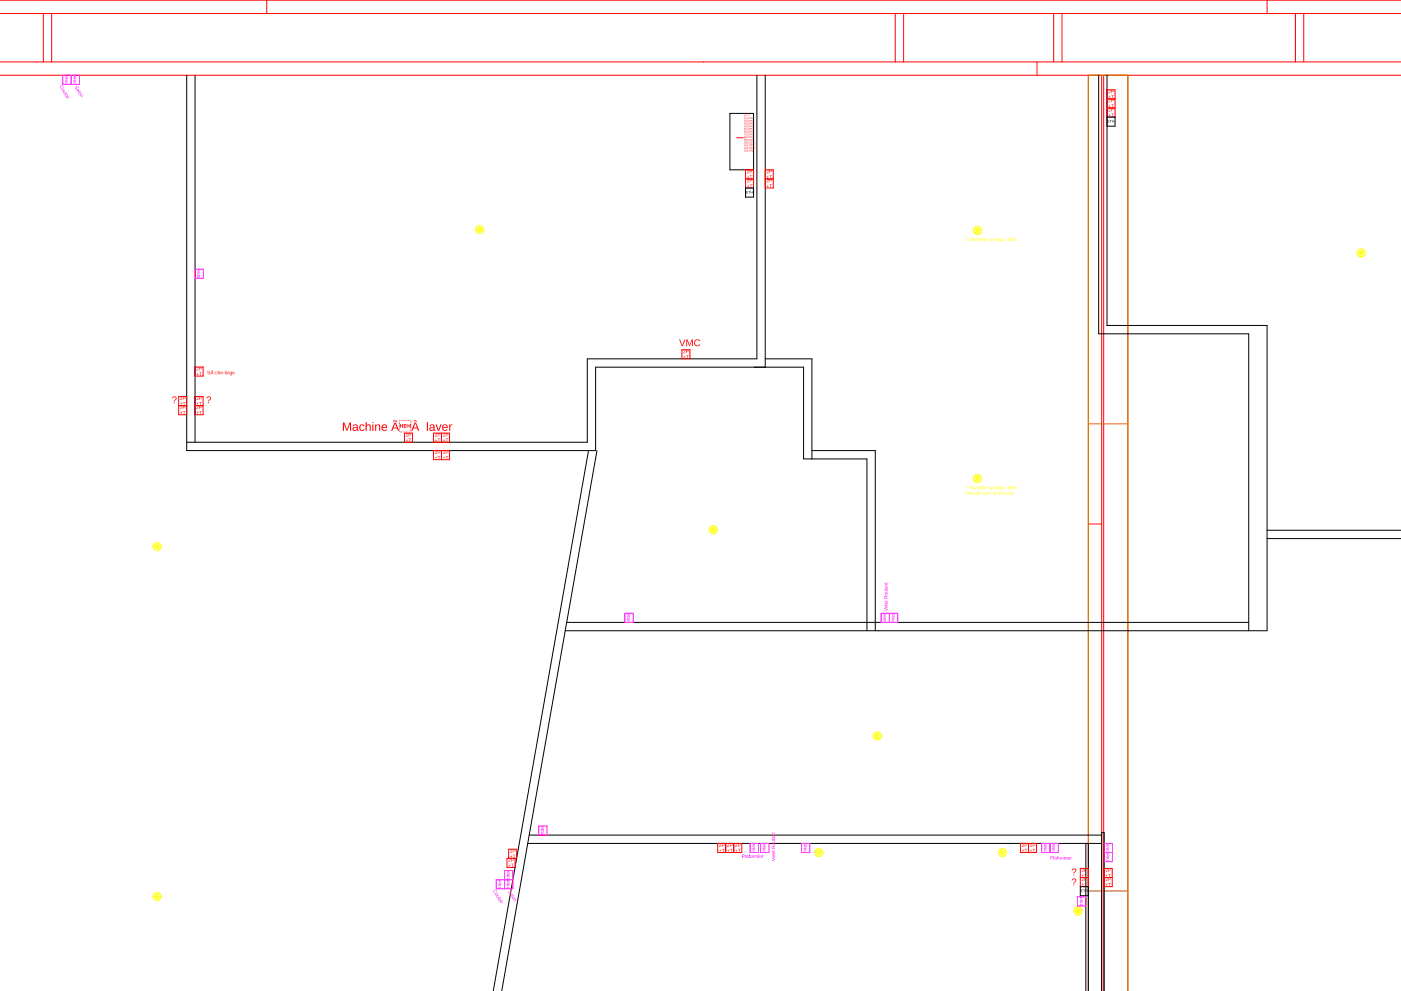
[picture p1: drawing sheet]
<svg xmlns="http://www.w3.org/2000/svg" width="420mm" height="297mm" viewBox="0 0 420 297" stroke-linecap="round" stroke-linejoin="round" font-family="sans-serif">
<g fill="none" stroke="#f00" stroke-width=".3">
<path d="M-.1 18.6h420.3M0 .1h420.2M0 4.1h420.2M13 4.1v14.5M15.5 4.1v14.5M80 .1v4M268.5 4.1v14.5M271 4.1v14.5M311 18.6v4M316 4.1v14.5M318.5 4.1v14.5M380 .1v4"/>
<path d="M388.5 4.1v14.5M391 4.1v14.5M-.1 22.6h420.3M326.4 22.6v274.5M330.4 22.6v274.5M331 22.6v274.5M338.2 22.6v274.5M204.5 104.8h2.4v2.8h-2.4zM326.4 157.1h4"/>
</g>
<g fill="none" stroke="#000" stroke-width=".3">
<path d="M56 22.6v112.5h122.6v-25h62.4v27.5h19v51.5M58.5 22.6v110M218.9 34h7.1v16.9h-7.1zM227 22.6v85h-50.9v25h-120.1M229.5 22.6v87.5M329.5 22.6v77.5h45v89M332 22.6v75h48v91.5h-210.5M229.5 107.6h14v30M176.5 135.1l-28.6 162M178.6 137.3v.3M179 135.1l-28.5 162M243.5 135.1h19v54"/>
<path d="M380 158.9h40.2M380 161.4h40.2M170 186.6h204.5M158.3 252.8h172.1M158.7 250.3h171.7M325.6 252.8v44.3M326.4 252.8v44.3M330.4 297.1v-47.5h.7v47.5"/>
</g>
<path d="M326.4 127.1h11.8M326.4 267.1h11.8M326.4 297.1v-274.5h11.8v274.5" fill="none" stroke="#cd8900" stroke-width=".3"/>
<g fill="#f00">
<path d="M205 104.9a.38 .38 0 0 1 .6 .3 .38 .38 0 0 1-.5 .4l.5 .2h-.7l.2-.3a.31 .31 0 0 0 .4-.2 .31 .31 0 0 0-.3-.4l-.3 .2zM205.8 104.8h.4a.31 .31 0 0 1 .3 .3 .31 .31 0 0 1-.3 .4h-.3l-.1 .3zM205.9 105v.3h.4v-.3z"/>
<path d="M205.2 106.6l.1 .3h.3l-.3 .1v.3l-.1-.3h-.3l.3-.1zM205.7 106.5h.8l-.3 .1v.9l-.1-.9z"/>
</g>
<path d="M121.3 129.8h2.4v2.8h-2.4z" fill="none" stroke="#f00" stroke-width=".3"/>
<g fill="#f00">
<path d="M121.8 129.9a.38 .38 0 0 1 .6 .3 .38 .38 0 0 1-.5 .4l.5 .2h-.7l.1-.3a.31 .31 0 0 0 .4-.2 .31 .31 0 0 0-.2-.4l-.3 .2zM122.6 129.8h.4a.31 .31 0 0 1 .3 .3 .31 .31 0 0 1-.3 .4h-.3l-.1 .3zM122.7 130v.3h.4v-.3z"/>
<path d="M122 131.6l.1 .3h.3l-.3 .1v.3l-.1-.3h-.3l.3-.1zM122.5 131.5h.8l-.3 .1v.9l-.1-.9z"/>
</g>
<path d="M332 26.9h2.4v2.7h-2.4z" fill="none" stroke="#f00" stroke-width=".3"/>
<g fill="#f00">
<path d="M332.5 27a.38 .38 0 0 1 .6 .3 .38 .38 0 0 1-.5 .4l.5 .2h-.7l.1-.3a.31 .31 0 0 0 .4-.2 .31 .31 0 0 0-.2-.4l-.3 .2zM333.3 26.9h.4a.31 .31 0 0 1 .3 .3 .31 .31 0 0 1-.3 .3h-.3l-.1 .4zM333.4 27v.4h.4v-.3z"/>
<path d="M332.7 28.7l.1 .3h.3l-.3 .1v.3l-.1-.3h-.3l.3-.1zM333.2 28.5h.8l-.3 .2v.8l-.1-.8z"/>
</g>
<path d="M332 29.6h2.4v2.8h-2.4z" fill="none" stroke="#f00" stroke-width=".3"/>
<g fill="#f00">
<path d="M332.5 29.7a.38 .38 0 0 1 .6 .3 .38 .38 0 0 1-.5 .4l.5 .3h-.7l.1-.3a.31 .31 0 0 0 .4-.3 .31 .31 0 0 0-.2-.4l-.3 .2zM333.3 29.7h.4a.31 .31 0 0 1 .3 .3 .31 .31 0 0 1-.3 .3h-.3l-.1 .4zM333.4 29.8v.4l.4-.1v-.3z"/>
<path d="M332.7 31.4l.1 .3h.3l-.3 .1v.3l-.1-.3h-.3l.3-.1zM333.2 31.3h.8l-.3 .1v.9l-.1-.9z"/>
</g>
<path d="M332 32.4h2.4v2.7h-2.4z" fill="none" stroke="#f00" stroke-width=".3"/>
<g fill="#f00">
<path d="M332.5 32.4a.38 .38 0 0 1 .6 .3 .38 .38 0 0 1-.5 .5l.5 .2h-.7l.1-.3a.31 .31 0 0 0 .4-.2 .31 .31 0 0 0-.2-.4l-.3 .1zM333.3 32.4h.4a.31 .31 0 0 1 .3 .3 .31 .31 0 0 1-.3 .3h-.3l-.1 .4zM333.4 32.5v.4l.4-.1v-.3z"/>
<path d="M332.7 34.2l.1 .3h.3l-.3 .1v.3l-.1-.3h-.3l.3-.1zM333.2 34h.8l-.3 .1v.9l-.1-.9z"/>
</g>
<path d="M331.1 263h2.5v2.8h-2.5z" fill="none" stroke="#f00" stroke-width=".3"/>
<g fill="#f00">
<path d="M331.7 263.1a.38 .38 0 0 1 .5 .3 .38 .38 0 0 1-.4 .4l.4 .2h-.6l.1-.3a.31 .31 0 0 0 .4-.2 .31 .31 0 0 0-.3-.4l-.2 .2zM332.4 263h.4a.31 .31 0 0 1 .4 .3 .31 .31 0 0 1-.4 .4h-.3l-.1 .3zM332.5 263.2v.3h.5v-.3z"/>
<path d="M331.9 264.8l.1 .3h.3l-.3 .1v.3l-.1-.3h-.3l.3-.1zM332.4 264.7h.8l-.4 .1v.9l-.1-.9z"/>
</g>
<path d="M324 263h2.4v2.8h-2.4z" fill="none" stroke="#f00" stroke-width=".3"/>
<g fill="#f00">
<path d="M324.5 263.1a.38 .38 0 0 1 .6 .3 .38 .38 0 0 1-.5 .4l.5 .2h-.7l.1-.3a.31 .31 0 0 0 .4-.2 .31 .31 0 0 0-.2-.4l-.3 .2zM325.2 263h.5a.31 .31 0 0 1 .3 .3 .31 .31 0 0 1-.3 .4h-.3l-.2 .3zM325.4 263.2v.3h.4v-.3z"/>
<path d="M324.7 264.8l.1 .3h.3l-.3 .1v.3l-.1-.3h-.3l.3-.1zM325.2 264.7h.8l-.3 .1v.9l-.2-.9z"/>
</g>
<path d="M331.1 260.3h2.5v2.7h-2.5z" fill="none" stroke="#f00" stroke-width=".3"/>
<g fill="#f00">
<path d="M331.7 260.4a.38 .38 0 0 1 .5 .2 .38 .38 0 0 1-.4 .5l.4 .2h-.6l.1-.3a.31 .31 0 0 0 .4-.2 .31 .31 0 0 0-.3-.4l-.2 .2zM332.4 260.3h.4a.31 .31 0 0 1 .4 .3 .31 .31 0 0 1-.4 .3h-.3l-.1 .4zM332.5 260.4v.4h.5v-.3z"/>
<path d="M331.9 262.1l.1 .3h.3l-.3 .1v.3l-.1-.3h-.3l.3-.1zM332.4 261.9h.8l-.4 .1v.9l-.1-.9z"/>
</g>
<path d="M324 260.3h2.4v2.7h-2.4z" fill="none" stroke="#f00" stroke-width=".3"/>
<g fill="#f00">
<path d="M324.5 260.4a.38 .38 0 0 1 .6 .2 .38 .38 0 0 1-.5 .5l.5 .2h-.7l.1-.3a.31 .31 0 0 0 .4-.2 .31 .31 0 0 0-.2-.4l-.3 .2zM325.2 260.3h.5a.31 .31 0 0 1 .3 .3 .31 .31 0 0 1-.3 .3h-.3l-.2 .4zM325.4 260.4v.4h.4v-.3z"/>
<path d="M324.7 262.1l.1 .3h.3l-.3 .1v.3l-.1-.3h-.3l.3-.1zM325.2 261.9h.8l-.3 .1v.9l-.2-.9z"/>
</g>
<path d="M132.4 135.1h2.4v2.7h-2.4z" fill="none" stroke="#f00" stroke-width=".3"/>
<g fill="#f00">
<path d="M132.9 135.1a.38 .38 0 0 1 .6 .3 .38 .38 0 0 1-.5 .4l.5 .3h-.7l.2-.3a.31 .31 0 0 0 .4-.2 .31 .31 0 0 0-.3-.4l-.3 .1zM133.7 135.1h.4a.31 .31 0 0 1 .3 .3 .31 .31 0 0 1-.3 .3h-.3l-.1 .4zM133.8 135.2v.4l.4-.1v-.3z"/>
<path d="M133.1 136.9l.1 .3h.3l-.3 .1v.3l-.1-.3h-.3l.3-.1zM133.6 136.7h.8l-.3 .1v.9l-.1-.9z"/>
</g>
<path d="M130 135.1h2.4v2.7h-2.4z" fill="none" stroke="#f00" stroke-width=".3"/>
<g fill="#f00">
<path d="M130.5 135.1a.38 .38 0 0 1 .6 .3 .38 .38 0 0 1-.5 .4l.5 .3h-.7l.1-.3a.31 .31 0 0 0 .4-.2 .31 .31 0 0 0-.2-.4l-.3 .1zM131.3 135.1h.4a.31 .31 0 0 1 .3 .3 .31 .31 0 0 1-.3 .3h-.3l-.1 .4zM131.4 135.2v.4l.4-.1v-.3z"/>
<path d="M130.7 136.9l.1 .3h.3l-.3 .1v.3l-.1-.3h-.3l.3-.1zM131.2 136.7h.8l-.3 .1v.9l-.1-.9z"/>
</g>
<path d="M130 129.8h2.4v2.8h-2.4z" fill="none" stroke="#f00" stroke-width=".3"/>
<g fill="#f00">
<path d="M130.5 129.9a.38 .38 0 0 1 .6 .3 .38 .38 0 0 1-.5 .4l.5 .2h-.7l.1-.3a.31 .31 0 0 0 .4-.2 .31 .31 0 0 0-.2-.4l-.3 .2zM131.3 129.8h.4a.31 .31 0 0 1 .3 .3 .31 .31 0 0 1-.3 .4h-.3l-.1 .3zM131.4 130v.3h.4v-.3z"/>
<path d="M130.7 131.6l.1 .3h.3l-.3 .1v.3l-.1-.3h-.3l.3-.1zM131.2 131.5h.8l-.3 .1v.9l-.1-.9z"/>
</g>
<path d="M132.4 129.8h2.4v2.8h-2.4z" fill="none" stroke="#f00" stroke-width=".3"/>
<g fill="#f00">
<path d="M132.9 129.9a.38 .38 0 0 1 .6 .3 .38 .38 0 0 1-.5 .4l.5 .2h-.7l.2-.3a.31 .31 0 0 0 .4-.2 .31 .31 0 0 0-.3-.4l-.3 .2zM133.7 129.8h.4a.31 .31 0 0 1 .3 .3 .31 .31 0 0 1-.3 .4h-.3l-.1 .3zM133.8 130v.3h.4v-.3z"/>
<path d="M133.1 131.6l.1 .3h.3l-.3 .1v.3l-.1-.3h-.3l.3-.1zM133.6 131.5h.8l-.3 .1v.9l-.1-.9z"/>
</g>
<path d="M223.6 50.9h2.4v2.7h-2.4z" fill="none" stroke="#f00" stroke-width=".3"/>
<g fill="#f00">
<path d="M224.1 51a.38 .38 0 0 1 .6 .3 .38 .38 0 0 1-.5 .4l.5 .2h-.7l.1-.3a.31 .31 0 0 0 .4-.2 .31 .31 0 0 0-.2-.4l-.3 .2zM224.8 50.9h.5a.31 .31 0 0 1 .3 .3 .31 .31 0 0 1-.3 .3h-.3l-.2 .4zM225 51v.4h.4v-.3z"/>
<path d="M224.3 52.7l.1 .3h.3l-.3 .1v.3l-.1-.3h-.3l.3-.1zM224.8 52.5h.8l-.3 .1v.9l-.2-.9z"/>
</g>
<path d="M223.6 53.6h2.4v2.8h-2.4z" fill="none" stroke="#f00" stroke-width=".3"/>
<g fill="#f00">
<path d="M224.1 53.7a.38 .38 0 0 1 .6 .3 .38 .38 0 0 1-.5 .4l.5 .2h-.7l.1-.3a.31 .31 0 0 0 .4-.2 .31 .31 0 0 0-.2-.4l-.3 .2zM224.8 53.6h.5a.31 .31 0 0 1 .3 .3 .31 .31 0 0 1-.3 .4h-.3l-.2 .3zM225 53.8v.3h.4v-.3z"/>
<path d="M224.3 55.4l.1 .3h.3l-.3 .1v.3l-.1-.3h-.3l.3-.1zM224.8 55.3h.8l-.3 .1v.9l-.2-.9z"/>
</g>
<path d="M229.5 53.6h2.4v2.8h-2.4z" fill="none" stroke="#f00" stroke-width=".3"/>
<g fill="#f00">
<path d="M230 53.7a.38 .38 0 0 1 .6 .3 .38 .38 0 0 1-.5 .4l.5 .2h-.7l.1-.3a.31 .31 0 0 0 .4-.2 .31 .31 0 0 0-.2-.4l-.3 .2zM230.8 53.6h.4a.31 .31 0 0 1 .3 .3 .31 .31 0 0 1-.3 .4h-.3l-.1 .3zM230.9 53.8v.3h.4v-.3z"/>
<path d="M230.2 55.4l.1 .3h.3l-.3 .1v.3l-.1-.3h-.3l.3-.1zM230.7 55.3h.8l-.3 .1v.9l-.1-.9z"/>
</g>
<path d="M229.5 50.9h2.4v2.7h-2.4z" fill="none" stroke="#f00" stroke-width=".3"/>
<g fill="#f00">
<path d="M230 51a.38 .38 0 0 1 .6 .3 .38 .38 0 0 1-.5 .4l.5 .2h-.7l.1-.3a.31 .31 0 0 0 .4-.2 .31 .31 0 0 0-.2-.4l-.3 .2zM230.8 50.9h.4a.31 .31 0 0 1 .3 .3 .31 .31 0 0 1-.3 .3h-.3l-.1 .4zM230.9 51v.4h.4v-.3z"/>
<path d="M230.2 52.7l.1 .3h.3l-.3 .1v.3l-.1-.3h-.3l.3-.1zM230.7 52.5h.8l-.3 .1v.9l-.1-.9z"/>
</g>
<path d="M53.6 118.9h2.4v2.7h-2.4z" fill="none" stroke="#f00" stroke-width=".3"/>
<g fill="#f00">
<path d="M54.1 118.9a.38 .38 0 0 1 .6 .3 .38 .38 0 0 1-.5 .5l.5 .2h-.7l.1-.3a.31 .31 0 0 0 .4-.2 .31 .31 0 0 0-.2-.4l-.3 .1zM54.8 118.9h.5a.31 .31 0 0 1 .3 .3 .31 .31 0 0 1-.3 .3h-.3l-.2 .4zM55 119v.4l.4-.1v-.3z"/>
<path d="M54.3 120.7l.1 .3h.3l-.3 .1v.3l-.1-.3h-.3l.3-.1zM54.8 120.5h.8l-.3 .1v.9l-.2-.9z"/>
</g>
<path d="M58.5 110h2.4v2.7h-2.4z" fill="none" stroke="#f00" stroke-width=".3"/>
<g fill="#f00">
<path d="M59 110.1a.38 .38 0 0 1 .6 .3 .38 .38 0 0 1-.5 .4l.5 .2h-.7l.1-.3a.31 .31 0 0 0 .4-.2 .31 .31 0 0 0-.2-.4l-.3 .2zM59.8 110h.4a.31 .31 0 0 1 .3 .3 .31 .31 0 0 1-.3 .3h-.3l-.1 .4zM59.9 110.1v.4h.4v-.3z"/>
<path d="M59.2 111.8l.1 .3h.3l-.3 .1v.3l-.1-.3h-.3l.3-.1zM59.7 111.6h.8l-.3 .1v.9l-.1-.9z"/>
</g>
<path d="M58.5 118.9h2.4v2.7h-2.4z" fill="none" stroke="#f00" stroke-width=".3"/>
<g fill="#f00">
<path d="M59 118.9a.38 .38 0 0 1 .6 .3 .38 .38 0 0 1-.5 .5l.5 .2h-.7l.1-.3a.31 .31 0 0 0 .4-.2 .31 .31 0 0 0-.2-.4l-.3 .1zM59.8 118.9h.4a.31 .31 0 0 1 .3 .3 .31 .31 0 0 1-.3 .3h-.3l-.1 .4zM59.9 119v.4l.4-.1v-.3z"/>
<path d="M59.2 120.7l.1 .3h.3l-.3 .1v.3l-.1-.3h-.3l.3-.1zM59.7 120.5h.8l-.3 .1v.9l-.1-.9z"/>
</g>
<path d="M53.6 121.6h2.4v2.7h-2.4z" fill="none" stroke="#f00" stroke-width=".3"/>
<g fill="#f00">
<path d="M54.1 121.7a.38 .38 0 0 1 .6 .2 .38 .38 0 0 1-.5 .5l.5 .2h-.7l.1-.3a.31 .31 0 0 0 .4-.2 .31 .31 0 0 0-.2-.4l-.3 .2zM54.8 121.6h.5a.31 .31 0 0 1 .3 .3 .31 .31 0 0 1-.3 .3h-.3l-.2 .4zM55 121.7v.4h.4v-.3z"/>
<path d="M54.3 123.4l.1 .3h.3l-.3 .1v.3l-.1-.3h-.3l.3-.1zM54.8 123.2h.8l-.3 .1v.9l-.2-.9z"/>
</g>
<path d="M58.5 121.6h2.4v2.7h-2.4z" fill="none" stroke="#f00" stroke-width=".3"/>
<g fill="#f00">
<path d="M59 121.7a.38 .38 0 0 1 .6 .2 .38 .38 0 0 1-.5 .5l.5 .2h-.7l.1-.3a.31 .31 0 0 0 .4-.2 .31 .31 0 0 0-.2-.4l-.3 .2zM59.8 121.6h.4a.31 .31 0 0 1 .3 .3 .31 .31 0 0 1-.3 .3h-.3l-.1 .4zM59.9 121.7v.4h.4v-.3z"/>
<path d="M59.2 123.4l.1 .3h.3l-.3 .1v.3l-.1-.3h-.3l.3-.1zM59.7 123.2h.8l-.3 .1v.9l-.1-.9z"/>
<path d="M102.8 126.6h.5l.8 2.2 .7-2.2h.5v2.5h-.3v-2.2l-.8 2.2h-.3l-.8-2.2v2.2h-.3zM105.9 127.4l.2-.1a.79 .79 0 0 1 1.2 .5v1l.3 .3h-.5l-.1-.3a.64 .64 0 0 1-.8 .4 .64 .64 0 0 1-.4-.8 .64 .64 0 0 1 .7-.4h.5a.44 .44 0 0 0-.3-.6 .44 .44 0 0 0-.6 .3h-.3zM106.2 128.3a.47 .47 0 0 0 .5 .6 .47 .47 0 0 0 .3-.7zM108 127.4l.8-.2 .5 .6h-.3a.53 .53 0 0 0-.8-.3 .53 .53 0 0 0-.1 .8 .47 .47 0 0 0 .3 .6 .47 .47 0 0 0 .6-.4l.3 .1a.86 .86 0 0 1-1.2 .5 .86 .86 0 0 1-.3-1.3zM109.7 126.5h.3v1a.65 .65 0 0 1 .7-.3 .65 .65 0 0 1 .5 .7v1.2h-.3v-1.2a.46 .46 0 0 0-.5-.5 .46 .46 0 0 0-.4 .6v1.1h-.3zM111.7 126.5h.3v.3h-.3zM111.7 127.2h.3v1.9h-.3zM112.5 127.2h.3v.3a.65 .65 0 0 1 .7-.3 .65 .65 0 0 1 .5 .7v1.2h-.3v-1.2a.46 .46 0 0 0-.5-.5 .46 .46 0 0 0-.4 .6v1.1h-.3zM114.7 127.4a.87 .87 0 0 1 1-.1 .87 .87 0 0 1 .4 .9l-1.3 .2a.54 .54 0 0 0 .4 .5 .54 .54 0 0 0 .6-.3l.3 .1a.98 .98 0 0 1-1.5 .2 .98 .98 0 0 1 .1-1.5zM114.9 127.5l-.1 .5h1a.52 .52 0 0 0-.3-.5 .52 .52 0 0 0-.6 0zM118.3 126.6h.4l1 2.5h-.3l-.3-.7h-1.2l-.3 .7h-.3zM118.5 126.9l-.5 1.2h1zM118 126l.8 .2 .2-.3a.37 .37 0 0 1-.2 .6 .37 .37 0 0 1-.5-.3l-.4 .2z"/>
<path d="M119.9 129.4v.2h.3v-.2zM120.4 129.4v.2h.2v-.2zM120.8 129.4v.2h.3v-.2zM121.3 129.4v.2h.2v-.2zM121.8 129.4v.2h.2v-.2zM122.2 129.4v.2h.2v-.2zM122.7 129.4v.2h.2v-.2zM123.1 129.4v.2h.2v-.2zM123.1 128.9v.2h.2v-.2zM119.7 128.7v.2h.2v-.2zM123.1 128.5v.2h.2v-.2zM122.2 127.1v1.1h.2v-.4h.5v.4h.4v-.2h-.2v-.2h.2l-.2-.5h.2v-.2h-.4v.5h-.5v-.5zM121.1 127.1v1.1h.7l.2-.4-.7 .2v-.2h.5v-.2h-.5v-.3h.5v.3h.2v-.3h-.2v-.2zM123.1 126.6v.3h.2v-.3zM119.7 126.4v.2h.2v-.2zM123.1 126.2v.2h.2v-.2zM119.7 126v.2h.2v-.2zM120.2 126v.2h.2v-.2zM120.6 126v.2h.2v-.2zM121.1 126v.2h.2v-.2zM121.5 126v.2h.3v-.2zM122 126v.2h.2v-.2zM122.4 126v.2h.3v-.2zM119.7 129.1v.3h.2v-.3zM119.7 128.2v.3h.2v-.3zM119.9 127.1v.2h-.2l.2 .5h-.2v.2l.5 .2v-.6h.2l.2 .6h.2v-1.1h-.2v.5zM119.7 126.9v.2h.2v-.2zM122.9 126v.2h.2v-.2z"/>
<path d="M124.4 126.6h.3l1.1 2.5h-.4l-.3-.7h-1.1l-.3 .7h-.4zM124.5 126.9l-.4 1.2h.9zM124.4 126h.3l.4 .4-.5-.2-.6 .2zM128 126.5h.3v2.6h-.3zM129 127.4l.1-.1a.79 .79 0 0 1 1.2 .5v1l.3 .3h-.4l-.2-.3a.64 .64 0 0 1-.8 .4 .64 .64 0 0 1-.4-.8 .64 .64 0 0 1 .8-.4h.4a.44 .44 0 0 0-.3-.6 .44 .44 0 0 0-.5 .3h-.4zM129.2 128.3a.47 .47 0 0 0 .5 .6 .47 .47 0 0 0 .3-.7zM130.6 127.2h.4l.5 1.7 .6-1.7h.3l-.7 1.9h-.4zM132.8 127.4a.87 .87 0 0 1 1.1-.1 .87 .87 0 0 1 .4 .9l-1.4 .2a.54 .54 0 0 0 .4 .5 .54 .54 0 0 0 .7-.3l.2 .1a.98 .98 0 0 1-1.4 .2 .98 .98 0 0 1 0-1.5zM133.1 127.5l-.2 .5h1.1a.52 .52 0 0 0-.3-.5 .52 .52 0 0 0-.6 0zM134.7 127.2h.3v.4l.2-.4h.4v.3l-.5 .3-.1 1.3h-.3z"/>
</g>
<path d="M308.4 252.8h2.5v2.7h-2.5z" fill="none" stroke="#f00" stroke-width=".3"/>
<g fill="#f00">
<path d="M309 252.9a.38 .38 0 0 1 .5 .3 .38 .38 0 0 1-.4 .4l.4 .2h-.6l.1-.3a.31 .31 0 0 0 .4-.2 .31 .31 0 0 0-.3-.4l-.2 .2zM309.7 252.8h.4a.31 .31 0 0 1 .4 .3 .31 .31 0 0 1-.4 .3h-.3l-.1 .4zM309.8 252.9v.4h.5v-.3z"/>
<path d="M309.2 254.6l.1 .3h.3l-.3 .1v.3l-.1-.3h-.3l.3-.1zM309.7 254.4h.8l-.4 .2v.8l-.1-.8z"/>
</g>
<path d="M220.1 252.8h2.4v2.7h-2.4z" fill="none" stroke="#f00" stroke-width=".3"/>
<g fill="#f00">
<path d="M220.6 252.9a.38 .38 0 0 1 .5 .3 .38 .38 0 0 1-.4 .4l.4 .2h-.6l.1-.3a.31 .31 0 0 0 .4-.2 .31 .31 0 0 0-.2-.4l-.3 .2zM221.3 252.8h.4a.31 .31 0 0 1 .4 .3 .31 .31 0 0 1-.4 .3h-.2l-.2 .4zM221.5 252.9v.4h.4v-.3z"/>
<path d="M220.8 254.6l.1 .3h.3l-.3 .1v.3l-.1-.3h-.3l.3-.1zM221.3 254.4h.8l-.3 .2v.8l-.2-.8z"/>
</g>
<path d="M306 252.8h2.4v2.7h-2.4z" fill="none" stroke="#f00" stroke-width=".3"/>
<g fill="#f00">
<path d="M306.5 252.9a.38 .38 0 0 1 .6 .3 .38 .38 0 0 1-.4 .4l.4 .2h-.7l.2-.3a.31 .31 0 0 0 .4-.2 .31 .31 0 0 0-.3-.4l-.2 .2zM307.3 252.8h.4a.31 .31 0 0 1 .4 .3 .31 .31 0 0 1-.4 .3h-.3l-.1 .4zM307.4 252.9v.4h.5v-.3z"/>
<path d="M306.7 254.6l.1 .3h.4l-.4 .1v.3l-.1-.3h-.3l.3-.1zM307.3 254.4h.8l-.4 .2v.8l-.1-.8z"/>
</g>
<path d="M215.2 252.8h2.4v2.7h-2.4z" fill="none" stroke="#f00" stroke-width=".3"/>
<g fill="#f00">
<path d="M215.7 252.9a.38 .38 0 0 1 .6 .3 .38 .38 0 0 1-.4 .4l.4 .2h-.7l.2-.3a.31 .31 0 0 0 .4-.2 .31 .31 0 0 0-.3-.4l-.2 .2zM216.5 252.8h.4a.31 .31 0 0 1 .4 .3 .31 .31 0 0 1-.4 .3h-.3l-.1 .4zM216.6 252.9v.4h.5v-.3z"/>
<path d="M215.9 254.6l.2 .3h.3l-.3 .1v.3l-.2-.3h-.3l.3-.1zM216.5 254.4h.8l-.4 .2v.8l-.1-.8z"/>
</g>
<path d="M217.6 252.8h2.5v2.7h-2.5z" fill="none" stroke="#f00" stroke-width=".3"/>
<g fill="#f00">
<path d="M218.2 252.9a.38 .38 0 0 1 .5 .3 .38 .38 0 0 1-.4 .4l.4 .2h-.6l.1-.3a.31 .31 0 0 0 .4-.2 .31 .31 0 0 0-.2-.4l-.3 .2zM218.9 252.8h.4a.31 .31 0 0 1 .4 .3 .31 .31 0 0 1-.4 .3h-.3l-.1 .4zM219 252.9v.4h.5v-.3z"/>
<path d="M218.4 254.6l.1 .3h.3l-.3 .1v.3l-.1-.3h-.3l.3-.1zM218.9 254.4h.8l-.4 .2v.8l-.1-.8z"/>
</g>
<path d="M152.1 257.3h2.4v2.7h-2.4z" fill="none" stroke="#f00" stroke-width=".3"/>
<g fill="#f00">
<path d="M152.6 257.3a.38 .38 0 0 1 .5 .3 .38 .38 0 0 1-.4 .5l.4 .2h-.6l.1-.3a.31 .31 0 0 0 .4-.2 .31 .31 0 0 0-.2-.4l-.3 .1zM153.3 257.3h.4a.31 .31 0 0 1 .4 .3 .31 .31 0 0 1-.4 .3h-.2l-.2 .4zM153.5 257.4v.4l.4-.1v-.3z"/>
<path d="M152.8 259.1l.1 .3h.3l-.3 .1v.3l-.1-.3h-.3l.3-.1zM153.3 258.9h.8l-.3 .1v.9l-.2-.9z"/>
</g>
<path d="M152.5 254.5h2.4v2.8h-2.4z" fill="none" stroke="#f00" stroke-width=".3"/>
<g fill="#f00">
<path d="M153 254.6a.38 .38 0 0 1 .6 .3 .38 .38 0 0 1-.4 .4l.4 .3h-.7l.2-.3a.31 .31 0 0 0 .4-.3 .31 .31 0 0 0-.3-.3l-.3 .1zM153.8 254.6h.4a.31 .31 0 0 1 .4 .3 .31 .31 0 0 1-.4 .3h-.3l-.1 .4zM153.9 254.7v.4l.5-.1v-.3z"/>
<path d="M153.2 256.3l.1 .3h.3l-.3 .2v.3l-.1-.3h-.3l.3-.2zM153.8 256.2h.8l-.4 .1v.9l-.1-.9z"/>
<path d="M203.7 101.8h.2l.7 1.7 .7-1.7h.3l-.8 2h-.3zM205.8 101.8h.4l.6 1.7 .6-1.7h.4v2h-.3v-1.8l-.6 1.8h-.2l-.6-1.8v1.8h-.3zM208.4 102a1 1 0 0 1 1.6 .2l-.3 .1a.73 .73 0 0 0-1.1 0 .73 .73 0 0 0 .1 1 .73 .73 0 0 0 1.1-.2l.2 .2a1.03 1.03 0 0 1-1.5 .3 1.03 1.03 0 0 1-.1-1.6z"/>
<path d="M321.6 260.5a.7 .7 0 0 1 1.1 .2 .7 .7 0 0 1-.5 1l-.3 .1 .1-.3a.46 .46 0 0 0 .5-.6 .46 .46 0 0 0-.8-.1l-.3 .1zM321.9 262.1h.3v.2h-.3z"/>
<path d="M321.6 263.5a.7 .7 0 0 1 1.1 .2 .7 .7 0 0 1-.5 1l-.3 .1 .1-.3a.46 .46 0 0 0 .5-.6 .46 .46 0 0 0-.8-.1l-.3 .1zM321.9 265.1h.3v.2h-.3z"/>
<path d="M51.8 119a.7 .7 0 0 1 1.1 .2 .7 .7 0 0 1-.5 1l-.3 .1 .1-.3a.46 .46 0 0 0 .5-.6 .46 .46 0 0 0-.8-.1l-.3 .1zM52.1 120.6h.3v.2h-.3z"/>
<path d="M62.1 119a.7 .7 0 0 1 1.1 .2 .7 .7 0 0 1-.5 1l-.3 .1 .1-.3a.46 .46 0 0 0 .5-.6 .46 .46 0 0 0-.8-.1l-.3 .1zM62.4 120.6h.3v.2h-.3z"/>
</g>
<path d="M332 35.1h2.4v2.7h-2.4zM223.6 56.4h2.4v2.7h-2.4zM324 265.8h2.4v2.7h-2.4z" fill="none" stroke="#000" stroke-width=".3"/>
<g fill="#000">
<path d="M332.2 36h.5l-.4 .1v.2h.4l-.4 .1v.2l.4 .1h-.5zM332.8 36h.6l-.2 .1v.6l-.1-.6zM333.5 36l.1 .3h.5l.1-.3v.7l-.1-.3h-.5l-.1 .3z"/>
<path d="M223.7 57.2h.6l-.5 .1v.3h.5h-.5v.3l.5 .1h-.6zM224.4 57.2h.6l-.2 .1v.7l-.1-.7zM225.1 57.2l.1 .4h.4l.1-.4v.8l-.1-.4h-.4l-.1 .4z"/>
<path d="M324.1 266.6h.6l-.5 .1v.3h.5h-.5v.3l.5 .1h-.6zM324.8 266.6h.6l-.2 .1v.7l-.1-.7zM325.5 266.6l.1 .4h.4l.1-.4v.8l-.1-.4h-.4l-.1 .4z"/>
</g>
<g fill="#f00">
<path d="M223.2 34.4h.3l-.3 .4 .3 .1h-.3l.2-.4zM223.6 34.4l.4 .1-.3 .4zM223.7 34.4v.2h.2zM224.2 34.4l.2 .2-.2 .2-.2-.2zM224.5 34.4h.4l-.2 .5z"/>
<path d="M223.2 35.1l.1 .7zM223.4 35.2h.2l.1 .5h-.3zM223.7 35.1l.2 .7zM224.3 35.1l.1 .7-.2-.3zM224.4 35.2h.3l-.2 .4 .2 .1h-.3l.3-.4zM224.7 35.4a.24 .24 0 0 1 .4 0 .24 .24 0 0 1-.4 0zM224.9 35.2l.1 .4zM225.4 35.2l.2 .5h-.4zM225.4 35.2l-.1 .3h.2zM225.7 35.1l.1 .3-.1 .4z"/>
<path d="M223.2 35.9l.1 .7zM223.4 36h.2l-.2 .4 .3 .1h-.4l.3-.4zM223.7 35.9l.2 .7zM224.3 35.9l.1 .7-.2-.3zM224.4 36h.3l-.2 .4 .2 .1h-.3l.3-.4zM224.7 36.2a.24 .24 0 0 1 .4 0 .24 .24 0 0 1-.4 0zM224.9 36l.1 .4zM225.4 36l.2 .5h-.4zM225.4 36l-.1 .3h.2zM225.7 35.9l.1 .3-.1 .4z"/>
<path d="M223.2 36.8l.1 .6zM223.4 36.8h.2v.5l-.2-.1 .2-.1zM223.7 36.8l.2 .6zM224.3 36.8l.1 .6-.2-.3zM224.4 36.8h.3l-.2 .4 .2 .1h-.3l.3-.4zM224.7 37a.24 .24 0 0 1 .4 0 .24 .24 0 0 1-.4 0zM224.9 36.9l.1 .3zM225.4 36.8l.2 .5h-.4zM225.4 36.8l-.1 .3h.2zM225.7 36.8l.1 .2-.1 .4z"/>
<path d="M223.2 37.6l.1 .6zM223.6 37.6v.5l-.3-.1zM223.6 37.7l-.2 .2zM223.7 37.6l.2 .6zM224.3 37.6l.1 .6-.2-.2zM224.4 37.6h.3l-.2 .4 .2 .1h-.3l.3-.4zM224.7 37.9a.24 .24 0 0 1 .4 0 .24 .24 0 0 1-.4 0zM224.9 37.7l.1 .3zM225.4 37.6l.2 .5h-.4zM225.4 37.6l-.1 .3h.2zM225.7 37.6l.1 .3-.1 .3z"/>
<path d="M223.2 38.4l.1 .7zM223.4 38.4h.3l-.3 .1 .3 .2-.1 .2-.3-.1 .3-.1h-.2zM223.7 38.4l.2 .7zM224.3 38.4l.1 .7-.2-.3zM224.4 38.4l.3 .1-.2 .4h.2h-.3l.3-.4zM224.7 38.7a.24 .24 0 0 1 .4 0 .24 .24 0 0 1-.4 0zM224.9 38.5l.1 .4zM225.4 38.4l.2 .5h-.4zM225.4 38.5l-.1 .2h.2zM225.7 38.4l.1 .3-.1 .4z"/>
<path d="M223.2 39.2l.1 .7zM223.3 39.5a.2 .2 0 0 1 .4 0 .2 .2 0 0 1-.4 0zM223.4 39.6a.11 .11 0 0 0 .2 0 .11 .11 0 0 0-.2 0zM223.7 39.2l.2 .7zM224.3 39.2l.1 .7-.2-.3zM224.4 39.2l.3 .1-.2 .4h.2h-.3l.3-.4zM224.7 39.5a.24 .24 0 0 1 .4 0 .24 .24 0 0 1-.4 0zM224.9 39.3l.1 .4zM225.4 39.2l.2 .5h-.4zM225.4 39.3l-.1 .2h.2zM225.7 39.2l.1 .3-.1 .4z"/>
<path d="M223.2 40l.1 .7zM223.3 40h.4l-.2 .5 .1-.4zM223.7 40l.2 .7zM224.3 40l.1 .7-.2-.3zM224.4 40.1h.3l-.2 .4h.2h-.3l.3-.3zM224.7 40.3a.24 .24 0 0 1 .4 0 .24 .24 0 0 1-.4 0zM224.9 40.1l.1 .4zM225.4 40l.2 .5h-.4zM225.4 40.1l-.1 .2h.2zM225.7 40l.1 .3-.1 .4z"/>
<path d="M223.2 40.8l.1 .7zM223.4 40.9h.3l-.1 .4h-.2zM223.4 41a.1 .1 0 0 0 .2 0 .1 .1 0 0 0-.2 0zM223.4 41.2a.1 .1 0 0 0 .2 0 .1 .1 0 0 0-.2 0zM223.7 40.8l.2 .7zM224.3 40.8l.1 .7-.2-.3zM224.4 40.9h.3l-.2 .4h.2h-.3l.3-.3zM224.7 41.1a.24 .24 0 0 1 .4 0 .24 .24 0 0 1-.4 0zM224.9 40.9l.1 .4zM225.4 40.8l.2 .5h-.4zM225.4 40.9l-.1 .2h.2zM225.7 40.8l.1 .3-.1 .4z"/>
<path d="M223.2 41.6l.1 .7zM223.4 41.7a.23 .23 0 0 1 .3 .2 .23 .23 0 0 1-.3 .2l.2-.2h-.2zM223.4 41.8a.11 .11 0 0 0 .2 0 .11 .11 0 0 0-.2 0zM223.7 41.6l.2 .7zM224.3 41.6l.1 .7-.2-.3zM224.4 41.7h.3l-.2 .4h.2h-.3l.3-.3zM224.7 41.9a.24 .24 0 0 1 .4 0 .24 .24 0 0 1-.4 0zM224.9 41.7l.1 .4zM225.4 41.6l.2 .5h-.4zM225.4 41.7l-.1 .2h.2zM225.7 41.6l.1 .3-.1 .4z"/>
<path d="M223.2 42.4l.1 .7zM223.4 42.5h.2l.1 .5h-.3zM223.6 42.7a.25 .25 0 0 1 .5 0 .25 .25 0 0 1-.5 0zM223.9 42.5v.4zM224.1 42.4l.2 .7zM224.7 42.4l.1 .7-.2-.3zM224.8 42.5h.3v.4h-.3l.3-.1zM225.2 42.5h.3l-.2 .4 .2 .1h-.3l.3-.4zM225.8 42.5l.2 .5h-.4zM225.8 42.5l-.1 .3h.2zM226.1 42.4l.1 .3-.1 .4z"/>
<path d="M223.2 43.2l.1 .7zM223.4 43.4l.2-.1 .1 .5h-.3zM223.8 43.4l.2-.1 .1 .5h-.3zM224.1 43.2l.2 .7zM224.7 43.2l.1 .7-.2-.3zM224.8 43.3h.3l-.2 .4 .2 .1h-.3l.3-.4zM225.1 43.5a.24 .24 0 0 1 .4 0 .24 .24 0 0 1-.4 0zM225.3 43.3l.1 .4zM225.8 43.3l.2 .5h-.4zM225.8 43.3l-.1 .3h.2zM226.1 43.2l.1 .3-.1 .4z"/>
<path d="M223.2 44.1l.1 .6zM223.4 44.2l.2-.1 .1 .5h-.3zM223.8 44.1h.2l-.2 .4 .3 .1h-.4l.3-.4zM224.1 44.1l.2 .6zM224.7 44.1l.1 .6-.2-.3zM224.8 44.1h.3l-.2 .4 .2 .1h-.3l.3-.4zM225.1 44.3a.24 .24 0 0 1 .4 0 .24 .24 0 0 1-.4 0zM225.3 44.1l.1 .4zM225.8 44.1l.2 .5h-.4zM225.8 44.1l-.1 .3h.2zM226.1 44.1l.1 .2-.1 .4z"/>
<path d="M223.2 44.9l.1 .6zM223.4 45l.2-.1 .1 .5h-.3zM223.8 44.9h.3l-.1 .5-.2-.1h.2zM224.1 44.9l.2 .6zM224.7 44.9l.1 .6-.2-.2zM224.8 44.9h.3l-.2 .4 .2 .1h-.3l.3-.4zM225.4 44.9l.2 .5h-.4zM225.4 44.9l-.1 .3h.2zM225.7 44.9l.1 .3-.1 .3z"/>
<path d="M62.3 111.3h.6l.1 .1h-.6l.3 .2a.34 .34 0 0 1 .3 .5 .34 .34 0 0 1-.6 .1l-.2-.2h.2a.28 .28 0 0 0 .4 .1 .28 .28 0 0 0 0-.4 .28 .28 0 0 0-.4 0zM63.5 111.2l.6 1-.3-.3h-.5l-.2 .3zM63.6 111.3l-.2 .5h.4zM63.4 111l.4-.1-.1 .2h-.4zM64.4 111.2l.1 .1zM64.1 111.2l.1 .1zM64.7 111.5l.3-.1 .2 .2a.27 .27 0 0 0-.4 0 .27 .27 0 0 0 0 .4 .27 .27 0 0 0 .4 0 .37 .37 0 0 1-.6 .1 .37 .37 0 0 1 .1-.6zM65.4 111.1l.1 .5 .5-.1v.7l-.3-.7-.3 .7zM66.2 111.5l.4-.1 .2 .3v.1h-.5v.3l.5-.1a.39 .39 0 0 1-.6 .1 .39 .39 0 0 1 0-.6zM66.3 111.6v.1h.4zM66.9 111.8l.4 .1zM67.5 111.1l.1 1.1zM67.8 111.1l.1 .2zM67.8 111.4l.1 .8zM68.1 111.4l.6 .1v.7l-.3-.7-.3 .7zM69 111.5l.5-.1v.8l-.2 .3-.4-.1h.4l.1-.3a.37 .37 0 0 1-.6-.1 .37 .37 0 0 1 .2-.5zM69.1 111.5a.3 .3 0 0 0 0 .5 .3 .3 0 0 0 .4-.2 .3 .3 0 0 0-.3-.3zM69.8 111.5l.3-.1 .3 .3v.1h-.6l.1 .3 .4-.1a.39 .39 0 0 1-.6 .1 .39 .39 0 0 1 .1-.6zM69.9 111.6l-.1 .1h.4z"/>
</g>
<path d="M220.9 41.3h2" fill="none" stroke="#f00" stroke-width=".3"/>
<g fill="none" stroke="#ff0" stroke-width=".3">
<path d="M45.9 163.8h.9M46.3 163l.6 .6M46.9 164.1l-.6 .6M47.1 162.6v.8M47.1 164.2v.8M47.4 164.1l.6 .6M47.5 163.8h.8M48 163l-.6 .6"/>
<circle cx="47.1" cy="163.8" r="1.2"/>
<circle cx="47.1" cy="163.8" r=".36"/>
</g>
<path d="M46.2 163.6h.2a.25 .25 0 0 1 .2 .2 .25 .25 0 0 1-.2 .3h-.2zM46.3 163.6v.4h.2v-.3zM46.9 163.6l.1 .2 .3-.2v.5v-.3h-.3l-.1 .3zM47.6 163.6h.4l-.2 .5z" fill="#ff0"/>
<g fill="none" stroke="#ff0" stroke-width=".3">
<path d="M45.9 268.7h.9M46.3 267.9l.6 .6M46.9 269l-.6 .6M47.1 267.5v.9M47.1 269.1v.8M47.4 269l.6 .6M47.5 268.7h.8M48 267.9l-.6 .6"/>
<circle cx="47.1" cy="268.7" r="1.2"/>
<circle cx="47.1" cy="268.7" r=".36"/>
</g>
<path d="M46.2 268.5h.2a.25 .25 0 0 1 .2 .2 .25 .25 0 0 1-.2 .3h-.2zM46.3 268.5v.4h.2v-.3zM46.9 268.5l.1 .2 .3-.2v.5v-.3h-.3l-.1 .3zM47.6 268.5h.4l-.2 .5z" fill="#ff0"/>
<g fill="none" stroke="#ff0" stroke-width=".3">
<path d="M142.7 68.8h.8M143 68l.6 .6M143.6 69.1l-.6 .6M143.9 67.6v.8M143.9 69.2v.8M144.1 69.1l.6 .6M144.3 68.8h.8M144.7 68l-.6 .6"/>
<circle cx="143.9" cy="68.8" r=".36"/>
<circle cx="143.9" cy="68.8" r="1.2"/>
</g>
<path d="M143 68.6h.1a.25 .25 0 0 1 .3 .2 .25 .25 0 0 1-.2 .3h-.2zM143 68.6v.4h.3v-.3zM143.7 68.6l.1 .2 .3-.2v.5l-.1-.3h-.2l-.1 .3zM144.4 68.6h.4l-.2 .5z" fill="#ff0"/>
<g fill="none" stroke="#ff0" stroke-width=".3">
<path d="M212.7 158.8h.8M213 158l.6 .6M213.6 159.1l-.6 .6M213.9 157.6v.8M213.9 159.2v.8M214.1 159.1l.6 .6M214.3 158.8h.8M214.7 158l-.6 .6"/>
<circle cx="213.9" cy="158.8" r=".36"/>
<circle cx="213.9" cy="158.8" r="1.2"/>
</g>
<path d="M213 158.6h.1a.25 .25 0 0 1 .3 .2 .25 .25 0 0 1-.2 .3h-.2zM213 158.6v.4h.3v-.3zM213.7 158.6l.1 .2 .3-.2v.5l-.1-.3h-.2l-.1 .3zM214.4 158.6h.4l-.2 .5z" fill="#ff0"/>
<g fill="none" stroke="#ff0" stroke-width=".3">
<path d="M292 143.4h.8M292.3 142.6l.6 .6M292.9 143.7l-.6 .6M293.2 142.2v.9M293.2 143.8v.9M293.4 143.7l.6 .6M293.5 143.4h.9M294 142.6l-.6 .6"/>
<circle cx="293.2" cy="143.4" r=".36"/>
<circle cx="293.2" cy="143.4" r="1.2"/>
</g>
<path d="M292.3 143.2h.1a.25 .25 0 0 1 .3 .2 .25 .25 0 0 1-.3 .3h-.1zM292.3 143.2v.4h.2l.1-.3zM293 143.2l.1 .2 .3-.2v.5l-.1-.2h-.2l-.1 .2zM293.7 143.2h.4l-.2 .5z" fill="#ff0"/>
<g fill="none" stroke="#ff0" stroke-width=".3">
<path d="M292 69.1h.8M292.3 68.2l.6 .6M292.9 69.3l-.6 .6M293.2 67.9v.8M293.2 69.4v.9M293.4 69.3l.6 .6M293.5 69.1h.9M294 68.2l-.6 .6"/>
<circle cx="293.2" cy="69.1" r=".36"/>
<circle cx="293.2" cy="69.1" r="1.2"/>
</g>
<path d="M292.3 68.8h.1a.25 .25 0 0 1 .3 .2 .25 .25 0 0 1-.3 .3h-.1zM292.3 68.9v.4l.2-.1 .1-.3zM293 68.8l.1 .2 .3-.2v.5l-.1-.2h-.2l-.1 .2zM293.7 68.8h.4l-.2 .5z" fill="#ff0"/>
<g fill="none" stroke="#ff0" stroke-width=".3">
<path d="M407 75.8h.8M407.3 75l.6 .6M407.9 76.1l-.6 .6M408.2 74.6v.9M408.2 76.2v.8M408.4 76.1l.6 .6M408.6 75.8h.8M409 75l-.6 .6"/>
<circle cx="408.2" cy="75.8" r=".36"/>
<circle cx="408.2" cy="75.8" r="1.2"/>
</g>
<path d="M407.3 75.6h.1a.25 .25 0 0 1 .3 .2 .25 .25 0 0 1-.2 .3h-.2zM407.3 75.6v.4h.3v-.3zM408 75.6l.1 .2 .3-.2v.5l-.1-.3h-.2l-.1 .3zM408.7 75.6h.4l-.2 .5z" fill="#ff0"/>
<g fill="none" stroke="#ff0" stroke-width=".3">
<path d="M262.2 219.7l.6 .6M263.1 219.4v.8M263.9 219.7l-.6 .6M261.9 220.6h.8M262.8 220.8l-.6 .6M263.1 221v.8M263.3 220.8l.6 .6M263.5 220.6h.8"/>
<circle cx="263.1" cy="220.6" r="1.2"/>
<circle cx="263.1" cy="220.6" r=".36"/>
</g>
<path d="M262.2 220.3h.1a.25 .25 0 0 1 .3 .3 .25 .25 0 0 1-.2 .2h-.2zM262.2 220.4v.4h.2l.1-.3zM262.9 220.3l.1 .2 .3-.2v.5l-.1-.2h-.2l-.1 .2zM263.6 220.3h.4l-.2 .5z" fill="#ff0"/>
<g fill="none" stroke="#ff0" stroke-width=".3">
<path d="M322.1 273h.8M322.5 272.2l.6 .6M323.1 273.3l-.6 .6M323.3 271.8v.9M323.3 273.4v.8M323.6 273.3l.6 .6M323.7 273h.8M324.2 272.2l-.6 .6"/>
<circle cx="323.3" cy="273" r=".36"/>
<circle cx="323.3" cy="273" r="1.2"/>
</g>
<path d="M322.4 272.8h.2a.25 .25 0 0 1 .2 .2 .25 .25 0 0 1-.2 .3h-.2zM322.5 272.8v.4h.2v-.3zM323.1 272.8l.1 .2 .3-.2v.5l-.1-.2h-.2l-.1 .2zM323.8 272.8h.4l-.2 .5z" fill="#ff0"/>
<g fill="none" stroke="#ff0" stroke-width=".3">
<path d="M299.5 255.5h.8M299.8 254.7l.6 .6M300.4 255.8l-.6 .6M300.7 254.3v.9M300.7 255.9v.8M300.9 255.8l.6 .6M301 255.5h.9M301.5 254.7l-.6 .6"/>
<circle cx="300.7" cy="255.5" r="1.2"/>
<circle cx="300.7" cy="255.5" r=".36"/>
</g>
<path d="M299.8 255.3h.1a.25 .25 0 0 1 .3 .2 .25 .25 0 0 1-.3 .3h-.1zM299.8 255.3v.4h.2l.1-.3zM300.5 255.3l.1 .2 .3-.2v.5l-.1-.3h-.2l-.1 .3zM301.2 255.3h.4l-.2 .5z" fill="#ff0"/>
<g fill="none" stroke="#ff0" stroke-width=".3">
<path d="M244.4 255.5h.8M244.7 254.7l.6 .6M245.3 255.8l-.6 .6M245.6 254.3v.9M245.6 255.9v.8M245.9 255.8l.6 .6M246 255.5h.8M246.5 254.7l-.6 .6"/>
<circle cx="245.6" cy="255.5" r=".36"/>
<circle cx="245.6" cy="255.5" r="1.2"/>
</g>
<g fill="#ff0">
<path d="M244.7 255.3h.1a.25 .25 0 0 1 .3 .2 .25 .25 0 0 1-.2 .3h-.2zM244.7 255.3v.4h.3v-.3zM245.4 255.3l.1 .2 .3-.2v.5l-.1-.3h-.2l-.1 .3zM246.1 255.3h.4l-.2 .5z"/>
<path d="M289.4 145.7l.2 .7zM289.4 146.5l.2 .2zM289.8 145.7l.2 .7zM289.8 146.5l.2 .2zM290.5 145.7l.5 .9 .5-.9-.4 1zM291.9 145.7l.6 1-.3-.3h-.4l-.3 .3zM292 145.8l-.2 .5h.4zM291.8 145.4h.4l-.1 .2h-.4zM292.5 146.2a.51 .51 0 0 1 1 0 .51 .51 0 0 1-1 0zM292.6 146.2a.45 .45 0 0 0 .8 0 .45 .45 0 0 0-.8 0zM292.8 145.9l.4 .1h-.3v.4l.4-.1a.3 .3 0 0 1-.5 .1 .3 .3 0 0 1 0-.5zM293.6 145.9l.2 .2 .2-.2-.2 .8zM294.1 145.6l.1 .1zM294.1 145.9l.1 .8zM294.5 145.7l.2-.1-.1 1.1-.2-.7zM294.8 145.6l.2 .1zM294.8 145.9l.2 .8zM295.2 146l.4-.1 .2 .2v.2h-.5v.2h.5a.39 .39 0 0 1-.6 .1 .39 .39 0 0 1 0-.6zM295.3 146v.2h.4zM296 145.9l.1 .2 .2-.2-.2 .8zM296.9 145.9l.1 .1a.34 .34 0 0 1 .4 .1 .34 .34 0 0 1 0 .4 .34 .34 0 0 1-.4 .1l-.1 .4zM297 146a.29 .29 0 0 0 .1 .5 .29 .29 0 0 0 .4-.1 .29 .29 0 0 0-.3-.4zM297.5 146.3a.4 .4 0 0 1 .8 0 .4 .4 0 0 1-.8 0zM297.6 146.3a.3 .3 0 0 0 .6 0 .3 .3 0 0 0-.6 0zM298.5 145.9h.4l.1 .2h-.4l.3 .2a.25 .25 0 0 1 0 .4 .25 .25 0 0 1-.4-.2h.4l-.4-.3zM299.2 145.6l.1 .1zM299.2 145.9l.1 .8zM299.6 145.7l.2 .2-.1 .6 .1 .2-.3-.2zM299.9 145.6l.2 .1zM299.9 145.9l.2 .8zM300.1 146.3a.4 .4 0 0 1 .8 0 .4 .4 0 0 1-.8 0zM300.2 146.3a.3 .3 0 0 0 .6 0 .3 .3 0 0 0-.6 0zM301.1 145.9l.5 .1 .1 .7-.3-.7-.3 .7zM302.3 145.7l.7 .8 .1-.8v1l-.7-.9-.1 .9zM303.3 145.7h.8l-.6 .1v.4h.5l-.5 .1v.4zM304.3 145.8l.5-.1 .2 .2a.36 .36 0 0 0-.6 0 .36 .36 0 0 0 .1 .6 .36 .36 0 0 0 .5-.1 .47 .47 0 0 1-.8 .2 .47 .47 0 0 1 .1-.8z"/>
<path d="M289.4 147.8a.52 .52 0 0 1 1 0 .52 .52 0 0 1-1 0zM289.5 147.8a.4 .4 0 0 0 .8 0 .4 .4 0 0 0-.8 0zM290.6 147.5l.1 .2 .3-.2-.3 .8zM291.1 147.2l.1 .2zM291.1 147.5l.1 .8zM291.5 147.6l.3-.1 .2 .3v.1h-.5l.1 .3 .4-.1a.39 .39 0 0 1-.6 .1 .39 .39 0 0 1 .1-.6zM291.6 147.7l-.1 .1h.4zM292.2 147.5l.6 .1v.7l-.3-.7-.3 .7zM293.1 147.4l.2 .1-.1 .6 .1 .2-.3-.2zM293.5 147.6l.3-.1 .2 .3 .1 .1h-.6l.1 .3 .4-.1a.39 .39 0 0 1-.6 .1 .39 .39 0 0 1 .1-.6zM293.6 147.7l-.1 .1h.4zM293.8 147.2l-.2 .2zM294.5 147.5l.4 .7 .4-.7-.3 .8zM295.4 147.6l.4-.1 .2 .3v.1h-.5v.3l.5-.1a.39 .39 0 0 1-.6 .1 .39 .39 0 0 1 0-.6zM295.5 147.7v.1h.4zM296.2 147.5l.1 .2 .2-.2-.2 .8zM296.7 147.6h.4l.1 .1h-.5l.4 .2a.25 .25 0 0 1 0 .4 .25 .25 0 0 1-.4-.2h.4l-.5-.3zM297.8 147.2l.1 1.1zM298.2 147.6h.4l.2 .7-.2-.2a.26 .26 0 0 1-.3 .2 .26 .26 0 0 1-.2-.3 .26 .26 0 0 1 .3-.2l.1-.2zM298.2 148l.2 .2 .2-.3zM299.4 147.6h.4l.1-.4v1.1l-.6-.1zM299.5 147.6a.3 .3 0 0 0 0 .6 .3 .3 0 0 0 .4-.3 .3 .3 0 0 0-.3-.3zM300 147.9a.4 .4 0 0 1 .8 0 .4 .4 0 0 1-.8 0zM300.1 147.9a.28 .28 0 0 0 .5 0 .28 .28 0 0 0-.5 0zM300.9 147.5l.3 .7 .3-.7v.8l-.5-.1zM301.8 147.6l.3-.1 .2 .2a.27 .27 0 0 0-.4 0 .27 .27 0 0 0 0 .4 .27 .27 0 0 0 .4 0 .37 .37 0 0 1-.6 .1 .37 .37 0 0 1 .1-.6zM302.5 147.2l.1 .5 .5-.1v.7l-.3-.7-.3 .7zM303.3 147.6l.4-.1 .2 .3v.1h-.5l.1 .3 .4-.1a.39 .39 0 0 1-.6 .1 .39 .39 0 0 1 0-.6zM303.4 147.7v.1h.4z"/>
<path d="M289.4 71.3l.2 .7zM289.4 72.1l.2 .2zM289.8 71.3l.2 .7zM289.8 72.1l.2 .2zM290.5 71.3l.5 .9 .5-.9-.4 1zM291.9 71.3l.6 1-.3-.3h-.4l-.3 .3zM292 71.4l-.2 .5h.4zM291.8 71.1l.4-.1-.1 .2h-.4zM292.5 71.8a.51 .51 0 0 1 1 0 .51 .51 0 0 1-1 0zM292.6 71.8a.45 .45 0 0 0 .8 0 .45 .45 0 0 0-.8 0zM292.8 71.6h.4h-.3v.4l.4-.1a.3 .3 0 0 1-.5 .1 .3 .3 0 0 1 0-.4zM293.6 71.5l.2 .2 .2-.2-.2 .8zM294.1 71.2l.1 .2zM294.1 71.5l.1 .8zM294.5 71.3l.2-.1-.1 1.1-.2-.7zM294.8 71.2l.2 .2zM294.8 71.5l.2 .8zM295.2 71.6l.4-.1 .2 .3v.1h-.5v.3l.5-.1a.39 .39 0 0 1-.6 .1 .39 .39 0 0 1 0-.6zM295.3 71.6v.2h.4zM296 71.5l.1 .2 .2-.2-.2 .8zM296.9 71.5l.1 .1a.34 .34 0 0 1 .4 .1 .34 .34 0 0 1 0 .4 .34 .34 0 0 1-.4 .1l-.1 .4zM297 71.7a.29 .29 0 0 0 .1 .4 .29 .29 0 0 0 .4-.1 .29 .29 0 0 0-.3-.4zM297.5 71.9a.4 .4 0 0 1 .8 0 .4 .4 0 0 1-.8 0zM297.6 71.9a.3 .3 0 0 0 .6 0 .3 .3 0 0 0-.6 0zM298.5 71.6h.4l.1 .1h-.4l.3 .2a.25 .25 0 0 1 0 .4 .25 .25 0 0 1-.4-.2h.4l-.4-.3zM299.2 71.2l.1 .2zM299.2 71.5l.1 .8zM299.6 71.3l.2 .2-.1 .6 .1 .2-.3-.2zM299.9 71.2l.2 .2zM299.9 71.5l.2 .8zM300.1 71.9a.4 .4 0 0 1 .8 0 .4 .4 0 0 1-.8 0zM300.2 71.9a.3 .3 0 0 0 .6 0 .3 .3 0 0 0-.6 0zM301.1 71.5l.5 .1 .1 .7-.3-.7-.3 .7zM302.3 71.3l.7 .8 .1-.8v1l-.7-.9-.1 .9zM303.3 71.3h.8l-.6 .1v.4h.5l-.5 .1v.4zM304.3 71.4l.5-.1 .2 .3a.36 .36 0 0 0-.6-.1 .36 .36 0 0 0 .1 .6 .36 .36 0 0 0 .5-.1 .47 .47 0 0 1-.8 .2 .47 .47 0 0 1 .1-.8z"/>
</g>
<path d="M331.1 255.5h2.5v2.8h-2.5z" fill="none" stroke="#f0f" stroke-width=".3"/>
<path d="M331.6 258.1l1 .2zM331.9 257.3h.7l-.6 .3 .6 .3h-.7zM331.7 256.9h1l-.7 .3zM331.9 256.2l.4-.2 .1 .6 .1-.5a.38 .38 0 0 1 .1 .5 .38 .38 0 0 1-.6 .1 .38 .38 0 0 1-.1-.5zM332 256.2l.2 .4v-.4zM331.9 255.5l.7 .4h-.7l.1-.1z" fill="#f0f"/>
<path d="M21.3 22.6h2.5v2.7h-2.5z" fill="none" stroke="#f0f" stroke-width=".3"/>
<path d="M21.8 25.1l1 .2zM22.1 24.4l.7-.1-.6 .3 .6 .3h-.7zM21.9 24l1-.1-.7 .3zM22.1 23.2l.4-.1 .1 .5 .1-.5a.38 .38 0 0 1 .1 .5 .38 .38 0 0 1-.6 .1 .38 .38 0 0 1-.1-.5zM22.2 23.3l.2 .3v-.4zM22.1 22.5l.7 .4h-.7l.1-.1z" fill="#f0f"/>
<path d="M18.8 22.6h2.5v2.7h-2.5z" fill="none" stroke="#f0f" stroke-width=".3"/>
<path d="M19.3 25.1l1 .2zM19.6 24.4l.7-.1-.6 .3 .6 .3h-.7zM19.4 24l1-.1-.7 .3zM19.6 23.2l.4-.1 .1 .5 .1-.5a.38 .38 0 0 1 .1 .5 .38 .38 0 0 1-.6 .1 .38 .38 0 0 1-.1-.5zM19.7 23.3l.2 .3v-.4zM19.6 22.5l.7 .4h-.7l.1-.1z" fill="#f0f"/>
<path d="M58.5 80.7h2.5v2.7h-2.5z" fill="none" stroke="#f0f" stroke-width=".3"/>
<path d="M59 83.3l1 .1zM59.3 82.5l.7-.1-.7 .3 .7 .3h-.8zM59.1 82.1l.9-.1-.7 .3zM59.3 81.3l.3-.1 .1 .5 .1-.5a.38 .38 0 0 1 .1 .5 .38 .38 0 0 1-.5 .1 .38 .38 0 0 1-.1-.5zM59.4 81.4l.1 .3v-.4zM59.2 80.7l.8 .3h-.8l.2-.1z" fill="#f0f"/>
<path d="M187.4 183.8h2.5v2.8h-2.5z" fill="none" stroke="#f0f" stroke-width=".3"/>
<path d="M187.9 186.4l1 .2zM188.2 185.6h.7l-.7 .3 .7 .3h-.8zM188 185.2h.9l-.7 .3zM188.2 184.5l.3-.2 .2 .6v-.5a.38 .38 0 0 1 .1 .5 .38 .38 0 0 1-.5 .1 .38 .38 0 0 1-.1-.5zM188.3 184.5l.1 .4v-.4zM188.1 183.8l.8 .4h-.8l.2-.2z" fill="#f0f"/>
<path d="M266.7 183.8h2.5v2.8h-2.5z" fill="none" stroke="#f0f" stroke-width=".3"/>
<path d="M267.2 186.4l1 .2zM267.5 185.6h.7l-.6 .3 .6 .3h-.7zM267.3 185.2h.9l-.6 .3zM267.5 184.5l.4-.2 .1 .6 .1-.5a.38 .38 0 0 1 .1 .5 .38 .38 0 0 1-.6 .1 .38 .38 0 0 1-.1-.5zM267.6 184.5l.2 .4v-.4zM267.5 183.8l.7 .4h-.7l.1-.2z" fill="#f0f"/>
<path d="M331.1 252.8h2.5v2.7h-2.5z" fill="none" stroke="#f0f" stroke-width=".3"/>
<path d="M331.6 255.4l1 .1zM331.9 254.6h.7l-.6 .2 .6 .4h-.7zM331.7 254.2h1l-.7 .2zM331.9 253.4l.4-.1 .1 .5 .1-.5a.38 .38 0 0 1 .1 .6 .38 .38 0 0 1-.6 .1 .38 .38 0 0 1-.1-.6zM332 253.5l.2 .4v-.5zM331.9 252.8l.7 .3-.7 .1 .1-.2z" fill="#f0f"/>
<path d="M161.6 247.6h2.5v2.7h-2.5z" fill="none" stroke="#f0f" stroke-width=".3"/>
<path d="M162.1 250.2l1 .1zM162.4 249.4l.7-.1-.7 .3 .7 .3h-.8zM162.1 249l1-.1-.7 .3zM162.4 248.2l.3-.1 .1 .5 .1-.5a.38 .38 0 0 1 .1 .5 .38 .38 0 0 1-.5 .1 .38 .38 0 0 1-.1-.5zM162.4 248.3l.2 .3v-.4zM162.3 247.6l.8 .3h-.8l.2-.1z" fill="#f0f"/>
<path d="M323.1 268.8h2.5v2.7h-2.5z" fill="none" stroke="#f0f" stroke-width=".3"/>
<path d="M323.6 271.4l1 .1zM323.9 270.6h.7l-.6 .2 .6 .4h-.7zM323.7 270.2h1l-.7 .2zM323.9 269.4l.4-.1 .1 .6 .1-.6a.38 .38 0 0 1 .1 .6 .38 .38 0 0 1-.6 .1 .38 .38 0 0 1-.1-.6zM324 269.5l.2 .4v-.5zM323.9 268.8l.7 .4h-.7l.1-.2z" fill="#f0f"/>
<path d="M312.4 252.8h2.5v2.7h-2.5z" fill="none" stroke="#f0f" stroke-width=".3"/>
<path d="M312.9 255.4l1 .1zM313.2 254.6h.7l-.7 .2 .7 .4h-.8zM313 254.2h.9l-.7 .2zM313.2 253.4l.3-.1 .1 .5 .1-.5a.38 .38 0 0 1 .1 .6 .38 .38 0 0 1-.5 .1 .38 .38 0 0 1-.1-.6zM313.3 253.5l.1 .4v-.5zM313.1 252.8l.8 .3-.8 .1 .2-.2z" fill="#f0f"/>
<path d="M225 252.8h2.5v2.7h-2.5z" fill="none" stroke="#f0f" stroke-width=".3"/>
<path d="M225.5 255.4l1 .1zM225.7 254.6h.8l-.7 .2 .7 .4h-.8zM225.5 254.2h1l-.7 .2zM225.8 253.4l.3-.1 .1 .5 .1-.5a.38 .38 0 0 1 .1 .6 .38 .38 0 0 1-.5 .1 .38 .38 0 0 1-.1-.6zM225.8 253.5l.2 .4v-.5zM225.7 252.8l.8 .3-.8 .1 .2-.2z" fill="#f0f"/>
<path d="M228.1 252.8h2.5v2.7h-2.5z" fill="none" stroke="#f0f" stroke-width=".3"/>
<g fill="#f0f">
<path d="M228.6 255.4l1 .1zM228.9 254.6h.7l-.7 .2 .7 .4h-.8zM228.7 254.2h.9l-.7 .2zM228.9 253.4l.4-.1 .1 .5v-.5a.38 .38 0 0 1 .1 .6 .38 .38 0 0 1-.5 .1 .38 .38 0 0 1-.1-.6zM229 253.5l.2 .4v-.5zM228.8 252.8l.8 .3-.8 .1 .2-.2z"/>
<path d="M231.4 257.2l1 .5-1 .4 .9-.5zM231.7 256.9a.39 .39 0 0 1 .7 0 .39 .39 0 0 1-.7 0zM231.8 256.9a.28 .28 0 0 0 .5 0 .28 .28 0 0 0-.5 0zM231.4 256.2l1 .1zM231.7 255.5l.4-.1 .1 .5 .1-.5a.38 .38 0 0 1 .1 .5 .38 .38 0 0 1-.6 .1 .38 .38 0 0 1-.1-.5zM231.8 255.6l.2 .3v-.4zM231.5 255.1l1-.1-.7 .3zM231.5 253.6h.3l.2 .2 .4-.3-.4 .4v.3l.4 .2h-1zM231.6 253.7v.5h.3v-.4zM231.7 253.1a.39 .39 0 0 1 .7 0 .39 .39 0 0 1-.7 0zM231.8 253.1a.28 .28 0 0 0 .5 0 .28 .28 0 0 0-.5 0zM231.7 251.9h.7v.6h-.7l.7-.2zM231.4 251.6l1 .1zM231.7 250.9l.7-.2-.1 .2a.26 .26 0 0 1 .2 .3 .26 .26 0 0 1-.3 .2 .26 .26 0 0 1-.2-.3l-.2-.1v.4zM232.1 250.9v.4h.2zM231.7 250h.7l-.6 .3 .6 .3h-.7zM231.5 249.7l1-.1-.7 .3z"/>
</g>
<path d="M264.2 183.8h2.5v2.8h-2.5z" fill="none" stroke="#f0f" stroke-width=".3"/>
<g fill="#f0f">
<path d="M264.7 186.4l1 .2zM265 185.6h.7l-.6 .3 .6 .3h-.7zM264.8 185.2h.9l-.6 .3zM265 184.5l.4-.2 .1 .6 .1-.5a.38 .38 0 0 1 .1 .5 .38 .38 0 0 1-.6 .1 .38 .38 0 0 1-.1-.5zM265.1 184.5l.2 .4v-.4zM265 183.8l.7 .4h-.7l.1-.2z"/>
<path d="M265.2 182.3l1 .5-1 .4 .9-.5zM265.4 182a.4 .4 0 0 1 .8 0 .4 .4 0 0 1-.8 0zM265.5 182a.3 .3 0 0 0 .6 0 .3 .3 0 0 0-.6 0zM265.1 181.3l1.1 .1zM265.5 180.6l.3-.1 .1 .5 .1-.5a.38 .38 0 0 1 .1 .5 .38 .38 0 0 1-.5 .1 .38 .38 0 0 1-.1-.5zM265.5 180.7l.2 .3v-.4zM265.2 180.2l1-.1-.7 .3zM265.3 178.7h.3l.1 .2 .5-.3-.4 .4v.3l.4 .2h-1zM265.4 178.8l-.1 .5h.4l-.1-.4zM265.4 178.2a.4 .4 0 0 1 .8 0 .4 .4 0 0 1-.8 0zM265.5 178.2a.3 .3 0 0 0 .6 0 .3 .3 0 0 0-.6 0zM265.4 177h.8v.6h-.8l.7-.2zM265.1 176.7l1.1 .1zM265.5 176l.7-.2-.2 .2a.26 .26 0 0 1 .2 .3 .26 .26 0 0 1-.3 .2 .26 .26 0 0 1-.2-.3l-.2-.1v.4zM265.8 176l.1 .4h.2zM265.5 175.1h.7l-.7 .3 .7 .3h-.8zM265.2 174.8l1-.1-.7 .3z"/>
</g>
<path d="M314.9 252.8h2.5v2.7h-2.5z" fill="none" stroke="#f0f" stroke-width=".3"/>
<path d="M315.4 255.4l1 .1zM315.7 254.6h.7l-.7 .2 .7 .4h-.8zM315.5 254.2h.9l-.7 .2zM315.7 253.4l.3-.1 .1 .5 .1-.5a.38 .38 0 0 1 .1 .6 .38 .38 0 0 1-.5 .1 .38 .38 0 0 1-.1-.6zM315.8 253.5l.1 .4v-.5zM315.6 252.8l.8 .3-.8 .1 .2-.2z" fill="#f0f"/>
<path d="M240.4 252.8h2.5v2.7h-2.5z" fill="none" stroke="#f0f" stroke-width=".3"/>
<g fill="#f0f">
<path d="M240.9 255.4l1 .1zM241.2 254.6h.7l-.7 .2 .7 .4h-.8zM240.9 254.2h1l-.7 .2zM241.2 253.4l.3-.1 .1 .5 .1-.5a.38 .38 0 0 1 .1 .6 .38 .38 0 0 1-.5 .1 .38 .38 0 0 1-.1-.6zM241.2 253.5l.2 .4v-.5zM241.1 252.8l.8 .3-.8 .1 .2-.2z"/>
<path d="M315 256.6h.4a.31 .31 0 0 1 .4 .3 .31 .31 0 0 1-.4 .3h-.3l-.1 .4zM315.1 256.7v.4h.5v-.3zM315.9 256.6l.2 1zM316.3 256.9h.5l.2 .7-.3-.1a.26 .26 0 0 1-.3 .2 .26 .26 0 0 1-.1-.4 .26 .26 0 0 1 .3-.1l.1-.2zM316.4 257.3l.2 .3 .1-.3zM317.1 256.6h.3l-.2 1-.2-.6zM317.4 257.2a.39 .39 0 0 1 .7 0 .39 .39 0 0 1-.7 0zM317.4 257.2a.3 .3 0 0 0 .6 0 .3 .3 0 0 0-.6 0zM318.3 256.9h.6v.7l-.3-.6-.3 .6zM319.1 256.9h.6v.7l-.3-.6-.3 .6zM319.9 256.6l.1 .1zM319.9 256.9l.1 .7zM320.3 256.9h.3l.3 .2v.2h-.6l.1 .2h.5a.39 .39 0 0 1-.6 0 .39 .39 0 0 1 0-.6zM320.4 257l-.1 .2h.4zM321 256.9l.2 .1 .2-.1-.2 .7z"/>
<path d="M222.5 256.1h.5a.31 .31 0 0 1 .3 .3 .31 .31 0 0 1-.3 .4h-.3l-.2 .3zM222.7 256.3v.3h.4v-.3zM223.5 256.1l.1 1zM223.9 256.4h.4l.2 .7-.2-.1a.26 .26 0 0 1-.3 .2 .26 .26 0 0 1-.2-.3 .26 .26 0 0 1 .3-.2l.2-.2zM224 256.8l.1 .3 .2-.3zM224.7 256.1h.2l-.1 1-.2-.6zM224.9 256.7a.4 .4 0 0 1 .8 0 .4 .4 0 0 1-.8 0zM225 256.8a.28 .28 0 0 0 .5 0 .28 .28 0 0 0-.5 0zM225.8 256.4h.6l.1 .7-.3-.6-.4 .6zM226.6 256.4h.6l.1 .7-.3-.6-.3 .6zM227.5 256.1l.1 .1zM227.5 256.4l.1 .7zM227.8 256.4h.4l.2 .2v.2h-.5l.1 .2h.4a.39 .39 0 0 1-.6 .1 .39 .39 0 0 1 0-.7zM228 256.5l-.1 .2h.4zM228.6 256.4l.1 .1 .3-.1-.3 .7z"/>
<path d="M18.1 25.8l.6-.2 .3 .4-.2 .2a.36 .36 0 0 0-.2-.4 .36 .36 0 0 0-.5 .3 .36 .36 0 0 0 .4 .4l-.4-.1zM18.5 26.9a.39 .39 0 0 1 .7 0 .39 .39 0 0 1-.7 0zM18.5 26.9a.3 .3 0 0 0 .6 0 .3 .3 0 0 0-.6 0zM18.9 27.5l.6-.4-.5 .6h.8l-.7 .4zM19.2 28.2l1-.4zM19.5 28.5a.4 .4 0 0 1 .8 0 .4 .4 0 0 1-.8 0zM19.6 28.5a.28 .28 0 0 0 .5 0 .28 .28 0 0 0-.5 0zM20.6 28.7h.2zM19.8 29.2l.7-.3zM20 29.5l.7-.4-.1 .2 .3 .1z"/>
<path d="M22.5 26l.1 .2a.28 .28 0 0 0 .1 .4 .28 .28 0 0 0 .4-.2 .28 .28 0 0 0-.2-.3 .3 .3 0 0 1 .4-.3 .3 .3 0 0 1 0 .5l-.1-.4-.1 .4a.34 .34 0 0 1-.2 .5 .34 .34 0 0 1-.4-.4zM23 26.9l.3-.1 .2 .3v-.4l.3 .3-.5 .6zM23.1 27l.1 .2h.2zM23.3 27.7l1-.5zM23.6 28a.39 .39 0 0 1 .7 0 .39 .39 0 0 1-.7 0zM23.6 27.9a.3 .3 0 0 0 .6 0 .3 .3 0 0 0-.6 0zM23.9 28.6l.7-.4 .2 .5-.6 .5 .5-.7z"/>
</g>
<path d="M151.3 263.7h2.5v2.7h-2.5z" fill="none" stroke="#f0f" stroke-width=".3"/>
<path d="M151.8 266.3l1 .1zM152.1 265.5l.7-.1-.7 .3 .7 .3h-.8zM151.9 265.1l.9-.1-.7 .3zM152.1 264.3l.4-.1 .1 .5v-.5a.38 .38 0 0 1 .1 .5 .38 .38 0 0 1-.5 .1 .38 .38 0 0 1-.1-.5zM152.2 264.4l.2 .3v-.4zM152 263.7l.8 .3h-.8l.2-.1z" fill="#f0f"/>
<path d="M148.8 263.7h2.5v2.7h-2.5z" fill="none" stroke="#f0f" stroke-width=".3"/>
<g fill="#f0f">
<path d="M149.3 266.3l1 .1zM149.6 265.5l.7-.1-.7 .3 .7 .3h-.8zM149.4 265.1l.9-.1-.7 .3zM149.6 264.3l.4-.1 .1 .5v-.5a.38 .38 0 0 1 .1 .5 .38 .38 0 0 1-.5 .1 .38 .38 0 0 1-.1-.5zM149.7 264.4l.2 .3v-.4zM149.5 263.7l.8 .3h-.8l.2-.1z"/>
<path d="M148 266.9l.7-.2 .3 .4-.2 .3a.36 .36 0 0 0-.3-.5 .36 .36 0 0 0-.4 .3 .36 .36 0 0 0 .4 .4l-.5-.1zM148.4 268a.4 .4 0 0 1 .8 0 .4 .4 0 0 1-.8 0zM148.5 268a.3 .3 0 0 0 .6 0 .3 .3 0 0 0-.6 0zM148.9 268.6l.5-.3-.4 .6 .7-.1-.6 .4zM149.2 269.4l1-.5zM149.5 269.6a.39 .39 0 0 1 .7 0 .39 .39 0 0 1-.7 0zM149.5 269.6a.3 .3 0 0 0 .6 0 .3 .3 0 0 0-.6 0zM150.6 269.8l.2 .1zM149.8 270.3l.7-.3zM150 270.6l.6-.4v.2l.2 .1z"/>
<path d="M152.5 267.1l.1 .2a.28 .28 0 0 0 .1 .4 .28 .28 0 0 0 .4-.2 .28 .28 0 0 0-.2-.3 .3 .3 0 0 1 .4-.3 .3 .3 0 0 1 0 .5l-.2-.4v.4a.34 .34 0 0 1-.3 .5 .34 .34 0 0 1-.3-.4zM152.9 268l.3-.1 .3 .4v-.5l.2 .4-.5 .5zM153 268.1l.2 .3 .2-.1zM153.3 268.8l.9-.5zM153.5 269.1a.4 .4 0 0 1 .8 0 .4 .4 0 0 1-.8 0zM153.6 269.1a.3 .3 0 0 0 .6 0 .3 .3 0 0 0-.6 0zM153.9 269.8l.6-.5 .3 .5-.6 .5 .4-.6z"/>
</g>
<path d="M151.3 260.9h2.5v2.8h-2.5z" fill="none" stroke="#f0f" stroke-width=".3"/>
<path d="M151.8 263.5l1 .2zM152.1 262.8l.7-.1-.7 .3 .7 .3h-.8zM151.9 262.4l.9-.1-.7 .3zM152.1 261.6l.4-.1 .1 .5v-.5a.38 .38 0 0 1 .1 .5 .38 .38 0 0 1-.5 .1 .38 .38 0 0 1-.1-.5zM152.2 261.6l.2 .4v-.4zM152 260.9l.8 .4h-.8l.2-.1z" fill="#f0f"/>
</svg>
